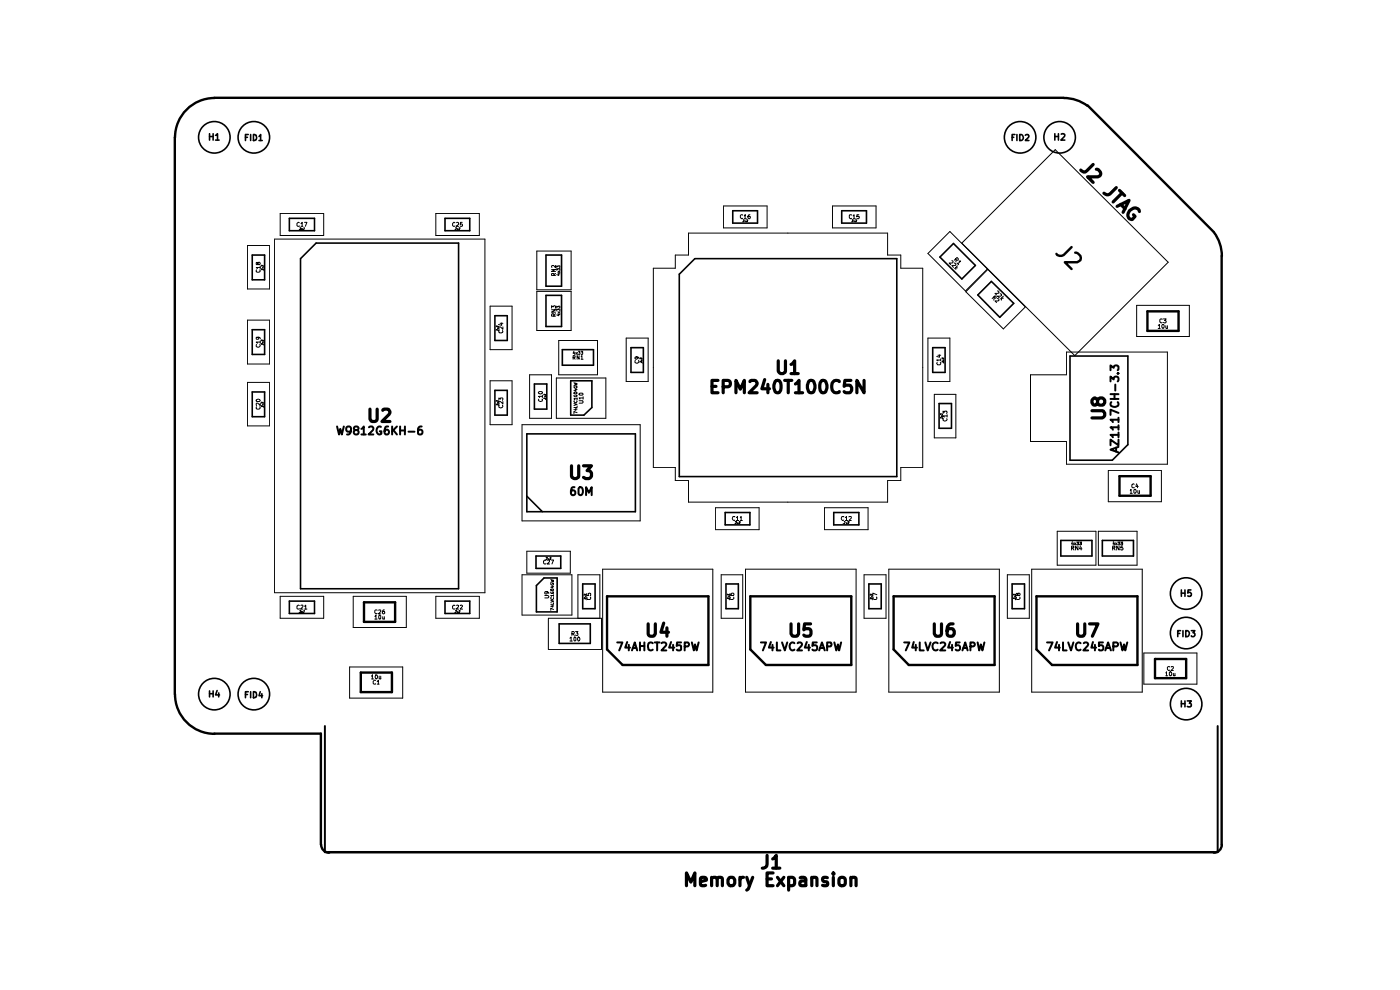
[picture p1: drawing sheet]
<svg xmlns="http://www.w3.org/2000/svg" width="297mm" height="210mm" viewBox="0 0 297 210" stroke-linecap="round" stroke-linejoin="round" font-family="sans-serif">
<g fill="none" stroke="#000" stroke-width=".51">
<path d="M37.1 29.1v118.1M45.5 20.7h180.1M45.5 20.8a8.4 8.4 0 0 0-8.4 8.4M225.7 20.8a8.4 8.4 0 0 1 5 1.7M230.7 22.4l26.8 26.8M227.3 52.4l-1.7 1.7a1.13 1.13 0 0 1-1.5-.3M228.1 53.6a1.21 1.21 0 0 1 1.2 1.3l-.1 .3-.7 .4h-2.6l1.4 1.5M257.5 49.3a8.4 8.4 0 0 1 1.7 5M259.2 54.3v124.9M243.4 66h6.6v4.2h-6.6zM237.5 101h6.6v4.2h-6.6zM77.2 127.8h6.6v4.1h-6.6z"/>
<path d="M128.8 126.5h21.5v14.6h-18.2l-3.3-3.3zM159.2 126.5h21.4v14.6h-18.1l-3.3-3.3zM189.6 126.5h21.4v14.6h-18.2l-3.2-3.3zM219.9 126.5h21.4v14.6h-18.1l-3.3-3.3zM245 139.8h6.6v4.1h-6.6zM37.1 147.3a8.4 8.4 0 0 0 8.4 8.4M45.5 155.6h22.6v23.6M76.5 142.7h6.6v4.1h-6.6zM68.1 179.2a1.68 1.68 0 0 0 1.7 1.7M259.2 179.2a1.68 1.68 0 0 1-1.7 1.7M69.8 180.8h187.7"/>
</g>
<g fill="none" stroke="#000" stroke-width=".34">
<path d="M44.5 29h.7M44.5 28.4v1.3M45.2 28.4v1.3M45.7 28.7l.4-.3v1.3M45.7 29.7h.8M52.1 29.1h.4M52.7 28.5h-.6v1.3M53.2 28.5v1.3M53.8 28.5a.64 .64 0 0 1 .6 .7 .64 .64 0 0 1-.6 .6zM55 29l.3-.5v1.3M55 29.8h.6M214.7 29.1h.4"/>
<path d="M215.3 28.5h-.6v1.3M215.7 28.5v1.3M216.3 28.5a.65 .65 0 0 1 .8 .7 .65 .65 0 0 1-.8 .6zM217.5 28.7l.5-.2 .3 .3-.1 .3-.7 .7h.8M223.8 28.4v1.3M223.8 29h.7M224.5 28.4v1.3M225.1 28.4h.5l.3 .3-.9 1h.9M53.5 54.1h2.6v5.3h-2.6zM61.4 46.3h5.3v2.6h-5.3zM63.8 54.9l3.3-3.3h30.2v73.3h-33.5zM94.4 46.3h5.3v2.6h-5.3z"/>
<path d="M115.8 54.1h3.3v6.6h-3.3zM147.4 54.9h42.8v46.2h-46.1v-42.9zM155.4 44.7h5.3v2.6h-5.3zM178.6 44.7h5.2v2.6h-5.2zM199.4 54.5l2.9-2.9 4.6 4.7-2.9 2.9zM210.3 59.7l4.8 4.6-3 3-4.7-4.7zM53.5 69.9h2.6v5.3h-2.6zM105 67h2.6v5.2h-2.6zM115.8 62.7h3.3v6.6h-3.3zM119.3 74.2h6.6v3.3h-6.6zM133.9 73.7h2.6v5.3h-2.6zM197.9 73.7h2.6v5.3h-2.6z"/>
<path d="M227 75.5h12.3v18.8l-3.3 3.3h-9zM53.5 83.1h2.6v5.3h-2.6zM105 82.8h2.6v5.3h-2.6zM111.8 92h23v16.5h-23zM113.4 81.5h2.6v5.3h-2.6zM121.1 80.8h4.5v5.6l-1.7 1.7h-2.8zM199.2 85.6h2.6v5.2h-2.6zM111.8 105.2l3.3 3.3M113.7 117.9h5.3v2.7h-5.3zM153.8 108.7h5.3v2.6h-5.3zM176.9 108.7h5.3v2.6h-5.3zM225 114.6h6.6v3.3h-6.6z"/>
<path d="M233.9 114.6h6.6v3.3h-6.6zM61.4 127.5h5.3v2.6h-5.3zM94.4 127.5h5.3v2.6h-5.3zM115.4 122.6h2.8v7.2h-4.4v-5.6zM118.6 132.3h6.6v4.2h-6.6zM123.6 123.9h2.6v5.2h-2.6zM154 123.9h2.6v5.2h-2.6zM184.3 123.9h2.6v5.2h-2.6zM214.7 123.9h2.6v5.2h-2.6zM249.9 134.4h.4M250.4 133.8h-.5v1.2M250.6 125.1v1.4"/>
<path d="M250.6 125.8h.8M251 133.8v1.2M251.4 125.1v1.4M251.5 133.8a.65 .65 0 0 1 .8 .6 .65 .65 0 0 1-.8 .6zM252.6 125.1h-.5l-.1 .7 .1-.2h.4l.2 .3-.1 .5h-.6M252.7 133.8h.8l-.4 .4 .4 .3v.3l-.3 .2h-.3l-.2-.1M44.5 146.6v1.2M44.5 147.2h.7M45.2 146.6v1.2M46.1 146.5l-.4 .9h.9M46.4 147v.8M52.1 147.3h.4"/>
<path d="M52.7 146.7h-.6v1.3M53.2 146.7v1.3M53.8 146.7a.64 .64 0 0 1 .6 .7 .64 .64 0 0 1-.6 .6zM55.2 146.7l-.2 .9h.7M55.5 147.2v.8M250.6 148.7v1.2M250.6 149.3h.8M251.4 148.7v1.2M251.9 148.7h.8l-.4 .5 .3 .1v.6h-.7"/>
<circle cx="45.5" cy="29.1" r="3.3"/>
<circle cx="53.8" cy="29.1" r="3.3"/>
<circle cx="216.4" cy="29.1" r="3.3"/>
<circle cx="224.8" cy="29.1" r="3.3"/>
<circle cx="251.6" cy="125.9" r="3.3"/>
<circle cx="251.6" cy="134.3" r="3.3"/>
<circle cx="45.5" cy="147.2" r="3.3"/>
<circle cx="53.8" cy="147.2" r="3.3"/>
<circle cx="251.6" cy="149.4" r="3.3"/>
</g>
<g fill="none" stroke="#000" stroke-width=".42">
<path d="M235.6 78.5v-1l.7 .5v-.2a.6 .6 0 0 1 1 0v.5l-.2 .2M237.1 79.2h.2M71.5 90.5l.4 1.7 .3-1.2 .3 1.2 .4-1.7M74.5 91.2l-.4 .4h-.3l-.3-.4 .1-.6 .5-.1 .3 .1a1.26 1.26 0 0 1-.3 1.5l-.5 .1M75.4 91.2l-.3-.3v-.3l.3-.1 .5 .1 .2 .2-.1 .3-.8 .2-.1 .3v.4l.3 .2h.3l.4-.4-.1-.4-.3-.2M76.7 91l.5-.5v1.7M76.7 92.2h.9M78.3 90.6l.7-.1a.52 .52 0 0 1 .1 .7l-.9 1h1M80.8 90.6a.83 .83 0 0 0-1 .6 .83 .83 0 0 0 .6 1l.5-.2v-.5h-.3M82.3 90.5h-.3a1.18 1.18 0 0 0-.2 1.7l.5-.1 .2-.6-.3-.4h-.4l-.2 .4M83.2 90.5v1.7M83.4 91.2l.8 1"/>
<path d="M84.2 90.5l-1 1M84.9 90.5v1.7M84.9 91.3h1M85.9 90.5v1.7M86.7 91.6h1.2M89.5 90.5a.63 .63 0 0 0-.8 .4v1.1l.6 .2 .3-.4v-.3l-.3-.4-.5 .1-.1 .3M235.6 80.9v-1l.7 .6 .1-.5h.7l.2 .2-.2 .7M235.6 84.6h1.7M235.6 83.6h1.7M235.8 85.3l-.2 .5a.96 .96 0 0 0 1.7 0l-.2-.5M236.4 83.6v1M236.6 81.6v1.2"/>
<path d="M236.8 95v.8M237.3 94.8l-1.7 .6 1.7 .6M237.3 93.3v1.1l-1.7-1.1v1.1M237.3 92.2h-1.7l.5 .6M237.3 90.6h-1.7l.5 .5M237.3 89h-1.7l.5 .5M237.3 87.6l-1.7-.7v1.1M237.3 88.6v.9M237.3 90.2v.9M237.3 91.7v1.1M121.9 103.3h-.4a1.18 1.18 0 0 0-.1 1.7l.5-.1 .1-.5-.3-.4h-.3l-.3 .4M122.8 103.5l.3-.2a.89 .89 0 0 1 .6 .9 .89 .89 0 0 1-.6 .8l-.4-.3z"/>
<path d="M124.3 105v-1.7l.6 1.2 .6-1.2v1.7M130.9 136.3h1.1l-.6 1.7M133.1 136.2l-.5 1.2h1M133.4 136.8v1.2M134.1 138l.6-1.7 .5 1.7M134.2 137.5h.8M135.8 136.3v1.7M135.8 137h.9M136.7 136.3v1.7M138.5 136.4h-.1a.58 .58 0 0 0-.9 .2v.9a.54 .54 0 0 0 .4 .5 .54 .54 0 0 0 .6-.2M138.9 136.3h1M139.4 136.3v1.7"/>
<path d="M140.3 136.4l.7-.1 .4 .3-.1 .4-1 1h1.1M142.4 136.2l-.5 1.2h1.1M142.8 136.8v1.2M144.5 136.3h-.9v.7l.2-.1 .6 .1 .1 .8-.3 .2-.6-.2M145.2 137.1h.7a.47 .47 0 0 0 .3-.4 .47 .47 0 0 0-.3-.4h-.7v1.7M146.8 136.3l.4 1.7 .2-1.3 .4 1.3 .4-1.7M161.4 136.3h1.1l-.7 1.7M163.5 136.2l-.4 1.2h1M163.9 136.8v1.2M164.8 136.3v1.7h.8M165.9 136.3l.6 1.7 .5-1.7M168.5 136.4h-.1a.8 .8 0 0 0-.9 .3 .8 .8 0 0 0 .2 1 .52 .52 0 0 0 .8 .1"/>
<path d="M169.2 136.4l.2-.1h.4l.3 .4-1 1.3h1M171.2 136.2l-.5 1.2h1.1M171.6 136.8v1.2M173.3 136.3h-.9l-.1 .7 .3-.1 .6 .1 .2 .2-.1 .6-.3 .2-.7-.2M173.8 138l.6-1.7 .6 1.7M173.9 137.5h.9M175.5 137.1l.8-.1v-.6l-.8-.1v1.7M177 136.3l.4 1.7 .4-1.3 .2 1.3 .4-1.7M191.8 136.3h1.1l-.7 1.7M193.8 136.2l-.3 1.2h1M194.3 136.8v1.2M195.1 136.3v1.7h.9"/>
<path d="M196.3 136.3l.5 1.7 .6-1.7M198.9 136.4a.75 .75 0 0 0-1 .1 .75 .75 0 0 0 0 1l.1 .2a.62 .62 0 0 0 .9 .1M199.5 136.4l.7-.1 .3 .4-1.1 1.3h1.1M201.6 136.2l-.5 1.2h1M202 136.8v1.2M203.6 136.3h-.8l-.1 .7 .3-.1 .5 .1 .2 .2-.1 .6-.3 .2-.6-.2M204.2 138l.6-1.7 .5 1.7M204.3 137.5h.8M205.9 137.1l.7-.1 .2-.2-.1-.4-.2-.1h-.6v1.7M207.4 136.3l.3 1.7 .4-1.3 .3 1.3 .4-1.7M222.1 136.3h1.2l-.8 1.7M224.2 136.2l-.4 1.2h1"/>
<path d="M224.7 136.8v1.2M225.5 136.3v1.7h.8M226.6 136.3l.6 1.7 .5-1.7M229.2 136.4a.8 .8 0 0 0-1 .3 .8 .8 0 0 0 .2 1 .53 .53 0 0 0 .8 .1M229.9 136.4l.6-.1 .3 .4-1 1.3h1M231.9 136.2l-.4 1.2h1M232.3 136.8v1.2M234 136.3h-.9v.7l.2-.1h.4l.4 .3-.2 .7-.6 .1-.2-.2M234.5 138l.6-1.7 .6 1.7M234.7 137.5h.8M236.2 137.1l.8-.1 .2-.2-.1-.4-.2-.1h-.7v1.7M237.7 136.3l.4 1.7 .4-1.3 .2 1.3 .4-1.7"/>
<path d="M68.9 154v26.8h189.4v-26.8"/>
</g>
<g fill="none" stroke="#000" stroke-width=".68">
<path d="M231.9 34.9l-1.7 1.6h-.3l-.6-.4M232.6 35.9l.4 .1 .4 .5a.68 .68 0 0 1-.5 1h-2.2l1.2 1.2M236.8 39.8l-1.3 1.3a.93 .93 0 0 1-1.3-.1M237 43.8l2.5-1.3-1.2 2.5M237.5 40.4l1.1 1.1M237.7 43.4l1 .9M238 41l-1.9 1.8M241.7 44.9a1.02 1.02 0 0 0-.7-.8 1.02 1.02 0 0 0-1.1 .4 1.09 1.09 0 0 0-.7 1.1 1.09 1.09 0 0 0 1 1l.6-.7-.3-.3M165.1 76.5v2.2a.87 .87 0 0 0 1 .5l.4-.2 .1-.3v-2.2M167.8 77.3l.3-.1 .5-.7v2.7M167.8 79.2h1.5M78.5 86.8v2.1l.2 .4a.99 .99 0 0 0 1.2-.1l.1-2.4"/>
<path d="M81.2 87l.3-.2 1 .1a.7 .7 0 0 1 .1 1l-1.6 1.5h1.7M121.2 98.8v2.2a.87 .87 0 0 0 1.1 .5l.4-.2 .1-.3v-2.2M123.8 98.8h1.7l-1 1a.84 .84 0 0 1 1 .5v.7l-.5 .5h-.8l-.4-.2M151 82h.9M152.3 80.7h-1.3v2.6h1.3M153.4 82h1a.7 .7 0 0 0 .6-.6 .7 .7 0 0 0-.6-.7h-1v2.6M156.1 83.3v-2.6l1 1.9 .8-1.9v2.6M159.1 80.9l.3-.2 1 .1a.7 .7 0 0 1 0 1l-1.5 1.5h1.7M162.2 80.5l-.6 2h1.6M162.9 81.5v1.8M164.4 80.9a.67 .67 0 0 1 .7-.2 .67 .67 0 0 1 .5 .5 2.48 2.48 0 0 1-.2 2 .73 .73 0 0 1-1-.1l-.2-.8v-.6zM166.5 80.7h1.5"/>
<path d="M167.2 80.7v2.6M168.7 81.5l.8-.8v2.6M168.7 83.3h1.6M171.5 80.9a.7 .7 0 0 1 1.1 0 2 2 0 0 1-.1 2.3 .73 .73 0 0 1-1-.1l-.2-.8v-.6zM174.2 80.8a.73 .73 0 0 1 1 .1 2 2 0 0 1-.2 2.3 .68 .68 0 0 1-1-.4 2.48 2.48 0 0 1 .2-2zM178.1 80.9a.96 .96 0 0 0-1.1-.1 .96 .96 0 0 0-.6 1 1.14 1.14 0 0 0 .3 1.2 1.14 1.14 0 0 0 1.3 .2l.1-.1M180.5 80.7h-1.3l-.1 1.3a1.16 1.16 0 0 1 1.3-.2l.3 .4v.6l-.3 .4a1.16 1.16 0 0 1-1.3-.1M183.3 80.7v2.6l-1.5-2.6v2.6M231.6 87.1h2.3a.87 .87 0 0 1 .5 1l-.5 .5h-2.3M232.8 84.9a.87 .87 0 0 1 1.1-.5 .87 .87 0 0 1 .5 1l-.3 .5a.99 .99 0 0 1-1.2-.2l-.1-.3a.87 .87 0 0 0-.5-1h-.1a.87 .87 0 0 0-.6 1 .6 .6 0 0 0 .6 .5 .6 .6 0 0 0 .6-.5M137.5 132.3l.1 2.4a.86 .86 0 0 0 1.3 0l.1-.2v-2.2M140.8 132.2l-.6 1.9h1.6"/>
<path d="M141.5 133.2v1.8M167.8 132.3v2.2l.3 .4 .2 .1 .9-.1 .2-.4v-2.2M172 132.3h-1.3l-.2 1.3a1.02 1.02 0 0 1 1.5 0 1.07 1.07 0 0 1-.2 1.3 1.07 1.07 0 0 1-1.3-.2M198.2 132.3v2.2l.3 .4a.99 .99 0 0 0 1.1-.2l.1-2.4M202.2 132.3a1 1 0 0 0-1.3 1.1l.1 1.3a.86 .86 0 0 0 1.3 0l.1-.2v-.6l-.2-.5a.99 .99 0 0 0-1.2 .2l-.1 .3M228.6 132.3l.1 2.4a.86 .86 0 0 0 1.3 0l.1-.2v-2.2M231.1 132.3h1.8l-1.2 2.7M145.6 187.9v-2.7l1 1.9 .8-1.9v2.7M148.6 187l1.3-.3-.2-.5-.8-.1-.2 .1-.1 .2 .1 1.4h1M151 186.4a.73 .73 0 0 1 1.1 0v1.5M151 186.1v1.8M152.1 186.4l.1-.2 .3-.1 .7 .1v1.7"/>
<path d="M154.7 186.2a.8 .8 0 0 1 1.2 .4v.8l-.2 .2a.72 .72 0 0 1-.7 .3 .72 .72 0 0 1-.6-.5v-.8zM157 186.1v1.8M157.7 186.1a.6 .6 0 0 0-.7 .5M158.4 186.1l.6 1.8M159.7 186.1l-.9 2.5-.4 .2M162.7 181.4v1.9a.87 .87 0 0 1-1 .9M162.7 186.4h1M163.9 182.2l.8-.8v2.8M163.9 184.2h1.5M164 185.2h-1.3v2.7h1.3M164.9 186.1l1.4 1.8M166.3 186.1l-1.4 1.8"/>
<path d="M167.3 186.2a.99 .99 0 0 1 1.2 .2v1.2a.99 .99 0 0 1-1.2 .2M167.3 186.1v2.7M169.8 186.2h1l.1 .2v1.5M170.9 186.7l-.2 .2h-.7a.55 .55 0 0 0-.3 .5 .55 .55 0 0 0 .3 .5l.9-.1M172.2 186.4a.74 .74 0 0 1 1-.2l.1 1.7M172.2 186.1v1.8M175.5 186.2l-.7-.1a.48 .48 0 0 0-.2 .8l.7 .1a.43 .43 0 0 1 .3 .5 .43 .43 0 0 1-.3 .4l-.8-.1M176.8 185.2v.2l.2-.1-.2-.1v.2M176.8 186.1v1.8M178.1 186.4a.72 .72 0 0 1 .7-.3 .72 .72 0 0 1 .5 .5v.8a.7 .7 0 0 1-.7 .5 .7 .7 0 0 1-.6-.5zM180.5 186.4a.74 .74 0 0 1 1-.2l.1 1.7M180.5 186.1v1.8"/>
</g>
<g fill="none" stroke="#000" stroke-width=".21">
<path d="M52.5 52.1h4.7v9.2h-4.7zM54.4 57.2v.5h.1h.6v-.5M54.7 55.8l.2-.2 .3 .2-.1 .3h-.3l-.1-.4h-.3v.4l.3-.1M55.2 56.7h-.8l.2 .3M55.2 56.5v.5M55.6 56.7h.2v.2h-.2M55.8 57v.3l-.2-.3-.2 .1 .1 .2M55.8 56.3v.2l-.2-.2h-.2l.1 .2M58.3 50.7h44.6v75h-44.6zM59.4 45.3h9.3v4.7h-9.3zM63.5 47.2h-.3l-.2 .2v.4l.2 .2 .3-.1M63.5 48.3h.3l-.3 .4h.3"/>
<path d="M63.8 47.4l.3-.2v.8M63.8 48h.5M64 48.4v.2h.1M64.1 48.4v.3M64.4 48.3h.2v.2l-.3 .2h.3M64.6 47.2h.5l-.3 .8M92.5 45.3h9.2v4.7h-9.2zM96.5 47.2h-.2l-.3 .2v.4l.2 .2 .3-.1M96.6 48.3h.2l-.2 .4h.2M96.9 47.2h.4v.4l-.5 .4h.5M97 48.4v.2h.2M97.2 48.4v.3"/>
<path d="M97.3 48.3h.3l-.3 .4h.3M98 47.2h-.3l-.1 .4 .4-.1 .1 .2-.1 .3-.4-.1M113.9 53.3h7.3v8.2h-7.3zM117 57.2h.9l-.9 .4h.9M117.5 58.4l-.1-.4-.4 .1v.3h.9M117.9 56.3v.5l-.5-.5h-.3v.4M117.9 58l-.4 .3M118.1 57.3v-.3l.3 .2 .1-.2h.3l-.1 .3M118.1 56.7v-.3l.3 .2 .1-.2h.3l-.1 .3M118.4 58.1h.4M118.4 57.5l.4 .3M118.5 58v.4l-.4-.1"/>
<path d="M118.8 57.5l-.4 .3M138.6 56.9h4.7v-2.8h2.8v-4.7h42.2v4.7h2.8v2.8h4.7v42.2h-4.7v2.8h-2.8v4.6h-42.2v-4.6h-2.8v-2.8h-4.7zM153.5 43.7h9.2v4.6h-9.2zM157.6 45.6h-.4l-.1 .1v.4l.2 .3 .3-.1M157.6 46.7h.3l-.3 .3h.3M157.9 45.8l.2-.2v.8M157.9 46.4h.4M158 46.8v.2h.2v-.2M158.4 46.7h.2l-.2 .3h.2M159.1 45.6h-.3l-.1 .3v.3l.3 .2 .2-.4h-.5M176.6 43.7h9.2v4.6h-9.2zM180.7 45.6h-.4l-.1 .1 .1 .6h.4"/>
<path d="M180.7 46.7h.3l-.3 .3h.3M181 45.8l.2-.2v.8M181 46.4h.4M181.1 46.8v.2h.2v-.2M181.5 46.7h.2l-.2 .3h.2M182.2 45.6h-.4v.4l.4-.1 .1 .3-.2 .2-.3-.1M201.5 49.1l8 8-4.7 4.6-7.9-7.9zM201.9 55.3l.3 .2-.2 .3h-.7l.4 .3M202.4 55.8l.4 .2v.2l-.9 .1 .4 .4M202.7 55l.2 .2 .4-.1v-.2l-.3-.3-.6 .6M202.7 56.8h.4M202.8 56.8v.4"/>
<path d="M202.9 55.1l-.1 .4M203 55.8l.4 .3M203.1 56.4l-.6 .6M203.5 55.4h.3l-.6 .6M204 51.6l19.9-19.8 23.9 23.8-19.8 19.8zM209.6 57.2l7.9 7.9-4.6 4.7-8-7.9zM52.5 67.9h4.7v9.3h-4.7zM54.4 73.1v.4a.44 .44 0 0 0 .5 .1 .44 .44 0 0 0 .2-.5M54.7 71.5h.2v.4l-.5 .1v-.5h.6l.2 .4M55.2 72.6h-.8l.2 .2M55.2 72.3v.5M55.6 72.5h.2v.2h-.2"/>
<path d="M55.8 72.9v.2l-.2-.2h-.2l.1 .2M55.8 72.1v.2l-.2-.2-.2 .1 .1 .1M104 64.9h4.6v9.3h-4.6zM105.5 69.6h.2M105.6 69.6l.1 .1h-.2M105.7 69.9v.2l-.2-.2h-.2v.2M105.7 69.1v.3l-.2-.3h-.2v.3M105.9 70.1l-.1 .4 .2 .1 .6-.1v-.4M106.1 68.6h.6M106.4 68.5v.5l-.6-.2M106.7 69.3v.6l-.5-.6h-.3v.6M112.4 79.5h4.6v9.2h-4.6z"/>
<path d="M113.9 61.8h7.3v8.3h-7.3zM117 65.7h.9l-.9 .5h.9M117 65.4v-.5l.3 .2 .2-.2h.4l-.1 .5M117.5 67.1l-.1-.6h-.3l-.1 .6h.9M117.9 66.5l-.4 .3M118.1 66v-.5l.3 .2 .1-.2h.2v.5M118.1 65.3v-.4l.3 .2 .1-.2h.2v.4M118.4 66.7h.4M118.4 66.1l.4 .4M118.5 66.6v.4l-.4-.2M118.5 72.2h8.2v7.3h-8.2zM118.8 66.1l-.4 .4"/>
<path d="M121.6 75.9h.3l.1-.4-.4-.1v.8M121.8 74.5l-.2 .4h.4M121.8 75.9l.2 .3M121.9 74.8v.4M122.2 74.8l.3 .4M122.5 74.8l-.3 .4M122.7 74.5h.3l-.1 .3h.1v.3h-.3M122.9 75.4v.8l-.5-.8v.8M123.3 75.6l.1-.2v.8M123.3 74.5h.3l-.2 .3h.2v.3h-.3M123.3 76.2h.4M132.8 71.7h4.7v9.2h-4.7z"/>
<path d="M134.8 76.5l-.1 .4a.44 .44 0 0 0 .6 .1 .44 .44 0 0 0 .2-.5M135 75.7l.2 .1v.3l-.2 .1-.3-.1v-.3a.57 .57 0 0 1 .9 .3M135.9 76.3h.3v.2h-.3M136.2 76.7v.2l-.4-.2v.2M136.2 75.9v.3l-.4-.3v.3M196.9 71.7h4.6v9.2h-4.6zM198.8 76.9l-.1 .2 .2 .3h.5l.2-.2-.1-.3M199 75.4h.6M199.3 75.3v.5l-.6-.2M199.6 76.4h-.9l.3 .1M199.6 76.1v.4M199.9 76.3h.3v.2h-.3"/>
<path d="M200.2 76.7v.2l-.2-.2h-.1v.2M200.2 75.9v.3l-.2-.3h-.1v.3M210.8 63l.2 .2h.3v-.3l-.2-.2-.6 .6M210.9 63.2l-.1 .5M211.6 63.3l.3 .2v.3h-.8l.3 .4M211.6 61.7l.3 .2v.2l-.8 .1 .3 .4M212.2 62.3l.3 .3-.1 .1-.8 .1 .4 .4M212.4 63.2h.5M212.5 63.2l-.1 .5M212.9 62.8l-.6 .6M218.6 79.5h7.6v-4.8h21.5v23.8h-21.5v-4.9h-7.6zM241.1 64.8h11.2v6.6h-11.2z"/>
<path d="M245.7 69l.3-.2v.9M245.7 69.7h.4M246.6 67.7h-.4l-.2 .1v.5l.3 .2 .3-.1M246.6 68.9l.1-.1a.47 .47 0 0 1 .3 .5 .47 .47 0 0 1-.3 .4l-.2-.4zM246.8 67.7h.6l-.3 .3h.2l.1 .3-.2 .2-.4-.1M247.3 69.1l.1 .6 .3-.1M247.7 69.1v.6M52.5 81.1h4.7v9.2h-4.7zM54.4 84.8a.48 .48 0 0 1 .4-.1 .48 .48 0 0 1 .4 .3l-.2 .2h-.5l-.1-.1zM54.4 86.3v.4l.1 .1 .6-.1v-.4M55.2 85.5v.5l-.5-.5-.3 .1v.4M55.6 85.7h.2v.2h-.2"/>
<path d="M55.8 86.1v.2l-.2-.2-.2 .1 .1 .1M55.8 85.3v.3l-.2-.3-.2 .1 .1 .2M104 80.8h4.6v9.3h-4.6zM105.5 85.4h.2M105.6 85.4l.1 .2h-.2M105.7 85.7v.3l-.2-.3h-.2v.3M105.7 85v.2l-.2-.2h-.2v.2M105.8 84.9v-.5l.4 .3v-.3h.4v.5M105.9 85.9l-.1 .5a.44 .44 0 0 0 .6 .1 .44 .44 0 0 0 .2-.6M106.7 85.2v.5l-.5-.5-.4 .1 .1 .4M110.7 90.1h25.1v20.4h-25.1zM114.2 83.2l.2-.1h.6a.36 .36 0 0 1-.2 .5 .36 .36 0 0 1-.5-.2z"/>
<path d="M114.3 84.7l-.1 .1a.5 .5 0 0 0 .9 .2l-.1-.3M115.1 84.1h-.9l.3 .2M115.1 83.8v.5M115.4 84h.4M115.7 84l.1 .2h-.4M115.8 84.5v.2l-.3-.2h-.1v.1M115.8 83.6v.3l-.4-.3v.3M118 80.2h10.5v8.5h-10.5zM121.8 85.6l.6 .2-.6 .2M121.8 83.3a.31 .31 0 0 1 .3-.2 .31 .31 0 0 1 .2 .4l-.3 .1zM121.8 81.2l.6 .2-.5 .1 .5 .1-.6 .2M121.8 85v.1a.34 .34 0 0 0 .3 .3 .34 .34 0 0 0 .3-.3l-.1-.1"/>
<path d="M121.8 83.8v.2l.1 .2h.4l.1-.2-.1-.2-.1 .1M121.8 82a.34 .34 0 0 0 .3 .4 .34 .34 0 0 0 .3-.4h-.2M122 86.8h.4M122 82.6h.4M122.2 86.6v.4l-.4-.1M122.2 82.6v.4l-.4-.2M122.4 87.5l-.6-.2v.4M122.4 86.1v.3h-.6M122.4 84.6h-.6l.1 .2M122.4 84.4v.4M122.9 85h.7l.1 .2-.2 .3h-.6M122.9 83.5l.6-.1 .2 .3-.2 .1h-.5l-.1-.1z"/>
<path d="M123.7 84.4h-.8l.1 .3M123.7 84.2v.5M198.2 83.7h4.6v9.2h-4.6zM199.6 88.2h.3M199.9 88.2v.2h-.3M199.9 88.5v.3l-.3-.3-.1 .3M199.9 87.8v.2l-.2-.2h-.2v.2M200.1 87.7v-.5l.2 .3 .1-.3h.4v.5M200.2 88.8l-.1 .4a.43 .43 0 0 0 .5 .1 .43 .43 0 0 0 .2-.5M200.9 88.2h-.8l.2 .3M200.9 88v.5M235.1 99.8h11.3v6.6h-11.3z"/>
<path d="M111.8 116.9h9.2v4.7h-9.2zM115.8 118.9l-.2-.1-.3 .2v.5l.2 .1h.3M115.9 118.3l.2-.1-.2 .5h.2M116.2 118.9h.4v.2l-.5 .5h.5M116.3 118.4v.3h.2v-.3M116.6 118.3l.3-.1-.3 .5h.3M116.9 118.8h.5l-.3 .8M151.8 107.7h9.2v4.7h-9.2zM155.9 109.6h-.4a.42 .42 0 0 0-.1 .5 .42 .42 0 0 0 .5 .2M156 110.7h.3l-.3 .3h.3M156.2 109.8l.3-.2v.8M156.2 110.4h.5"/>
<path d="M156.4 110.8v.2h.2v-.2M156.8 110.7h.2l-.2 .3h.2M157.1 109.8l.1-.2v.8M157.1 110.4h.4M174.9 107.7h9.3v4.7h-9.3zM179 109.6h-.4a.42 .42 0 0 0-.1 .5 .42 .42 0 0 0 .5 .2M179.1 110.7h.2v.2l-.3 .1h.3M179.3 109.8l.3-.2v.8M179.3 110.4h.5M179.5 110.8v.2h.2v-.2M179.9 110.7h.2l-.2 .3h.2M180.1 109.6h.5v.3l-.5 .5h.5"/>
<path d="M224.3 112.7h8.2v7.2h-8.2zM227.3 116.2h.5v-.4h-.5v.9M227.5 114.9l-.2 .5h.5M227.5 116.2l.3 .5M227.7 115.1v.5M227.9 115.1l.4 .5M228.3 115.1l-.4 .5M228.4 115h.5l-.3 .2h.2l.1 .3h-.5M228.7 115.8v.9l-.5-.9v.9M229 115h.4l-.2 .2 .2 .1v.2h-.4M229.2 115.8l-.2 .6h.5M229.4 116.1v.6"/>
<path d="M233 112.7h8.2v7.2h-8.2zM236.1 116.2h.4v-.4h-.4v.9M236.2 114.9l-.1 .5h.4M236.3 116.2l.3 .5M236.4 115.1v.5M236.6 115.1l.4 .5M237 115.1l-.4 .5M237.2 115h.4l-.3 .2h.3v.3h-.4M237.4 115.8v.9l-.5-.9v.9M237.7 115h.5l-.3 .2h.3v.3h-.5M238.2 115.8h-.4l-.1 .4h.5l.1 .3-.2 .2-.4-.1M239.8 104.1l.1-.3v.8"/>
<path d="M239.8 104.6h.4M240.6 102.7l-.2-.1-.3 .2v.5l.2 .2 .3-.1M240.6 103.8a.43 .43 0 0 1 .5 .4 .43 .43 0 0 1-.4 .4l-.2-.1zM241.1 102.6l-.1 .6h.5M241.3 102.9v.6M241.4 104.1v.5h.3M241.7 104.1v.5M59.4 126.5h9.3v4.7h-9.3zM63.5 128.4h-.3l-.2 .1v.5l.2 .2 .3-.1M63.5 129.5h.3l-.3 .4h.3M63.8 128.4h.4l.1 .3-.5 .5h.5M64 129.6v.2h.1"/>
<path d="M64.1 129.6v.3M64.4 129.5h.2v.2l-.3 .2h.3M64.6 128.6l.3-.2v.8M64.6 129.2h.5M74.9 126.5h11.3v6.6h-11.3zM79.5 130.7l.3-.2v.8M79.5 131.3h.5M80 129.5l-.3-.1-.2 .1v.5l.3 .2 .2-.1M80.4 129.5l.3-.1 .1 .3-.5 .5h.5M80.5 130.5l.3 .1-.1 .7h-.3v-.1v-.6zM81.2 130.8v.5l.3-.1M81.5 129.4h-.2l-.2 .3v.3l.4 .2 .1-.4h-.5"/>
<path d="M81.5 130.8v.5M92.5 126.5h9.2v4.7h-9.2zM96.5 128.4h-.2l-.3 .1v.5l.2 .2 .3-.1M96.6 129.5h.2l-.2 .4h.2M96.9 128.4h.4v.3l-.5 .5h.5M97 129.6v.2h.2M97.2 129.6v.3M97.3 129.5h.3l-.3 .4h.3M97.6 128.4h.4l.1 .1-.5 .7h.5M110.7 121.9h10.6v8.6h-10.6zM115.6 126.3h.6l.2 .2-.2 .3h-.6M115.9 125.5l.2 .1v.3l-.4 .1-.1-.4 .1-.1h.4l.3 .4"/>
<path d="M116.3 131.2h11.3v6.6h-11.3zM116.8 127.3l.6 .2-.6 .3M116.8 125.6v.2l.5 .1 .1-.3h-.2M116.8 125.1l.6-.1v.2l-.3 .1-.3-.1zM116.8 123.7v.3l.3 .1 .3-.1v-.3l-.2 .1M116.8 122.9l.6 .2-.4 .1 .4 .2-.6 .1M116.9 126.7l-.1 .3 .3 .2 .3-.2v-.3M117 128.5h.4M117 124.4h.4M117.3 128.4v.4l-.5-.2M117.3 124.3v.4l-.5-.2M117.4 129.3l-.6-.3v.5"/>
<path d="M117.4 127.8v.4h-.6M117.4 126.3h-.6l.2 .2M117.4 126.2v.3M120.9 135.4l.3-.3v.9M120.9 136h.5M121.3 134.5h.4l.1-.2-.1-.4h-.4v.9M121.6 134.5l.2 .3M121.9 135.1l.3 .2v.5l-.2 .2-.2-.2v-.5zM122.1 133.9h.5l-.3 .4 .3 .1v.3h-.5M122.6 135.2l.1-.1a.38 .38 0 0 1 .3 .5 .38 .38 0 0 1-.4 .3zM122.6 131.2v-9.3h4.7v9.3M124.1 126.5h.2v.1h-.2"/>
<path d="M124.3 126.8v.3l-.2-.3-.2 .1 .1 .1M124.3 126v.3l-.2-.3-.2 .1 .1 .2M124.5 125.9v.4h.4l-.1-.4h.5l-.1 .4M124.5 126.7v.2l.1 .3h.5l.2-.2-.1-.3M127.8 120.7h23.4v26.1h-23.4zM153 121.9h4.6v9.3h-4.6zM154.4 126.5h.3M154.6 126.5l.1 .1h-.3M154.7 126.8v.3l-.3-.3-.1 .2M154.7 126v.3l-.3-.3-.1 .3M154.9 125.9l.1 .4h.6l.1-.3-.4-.2-.2 .2 .2 .3M154.9 126.7v.3l.1 .2h.4l.3-.3-.1-.2"/>
<path d="M158.2 120.7h23.4v26.1h-23.4zM183.3 121.9h4.7v9.3h-4.7zM184.8 126.5h.2v.1h-.2M185 126.8v.3l-.2-.3-.2 .1 .1 .1M185 126v.3l-.3-.3v.3M185.3 126.7l-.1 .2 .2 .3h.4l.2-.2-.1-.3M186 126.2l-.8-.4v.6M188.6 120.7h23.4v26.1h-23.4zM213.7 121.9h4.7v9.3h-4.7zM215.1 126.5h.3M215.4 126.5v.1h-.3M215.4 126.8v.3l-.3-.3-.1 .2"/>
<path d="M215.4 126v.3l-.3-.3-.1 .3M215.6 126.7v.3l.1 .2h.5l.2-.3-.1-.2M215.9 126l.2-.2 .3 .2-.1 .3h-.3l-.1-.4h-.3v.4l.3-.1M218.9 120.7h23.4v26.1h-23.4zM242.7 138.5h11.2v6.6h-11.2zM74.2 141.5h11.2v6.6h-11.2zM78.8 143.4l.2-.2v.8M78.8 144h.4M79.7 144.4l-.3-.1-.2 .2v.5l.1 .1 .4-.1M79.7 143.2a.42 .42 0 0 1 .4 .3 .42 .42 0 0 1-.2 .4l-.1 .1-.2-.3zM80 144.5l.3-.2v.8M80 145.1h.4"/>
<path d="M80.4 143.4v.5h.4M80.8 143.4v.6M247.3 142.7l.2-.2v.8M247.3 143.3h.4M248.2 141.5l-.4-.1-.1 .2v.4l.2 .2h.3M248.2 142.5a.43 .43 0 0 1 .4 .5 .43 .43 0 0 1-.4 .3l-.1-.6zM248.5 141.5l.3-.1 .1 .3-.5 .5h.5M248.9 142.8v.5h.4M249.3 142.8v.5"/>
</g>
</svg>
